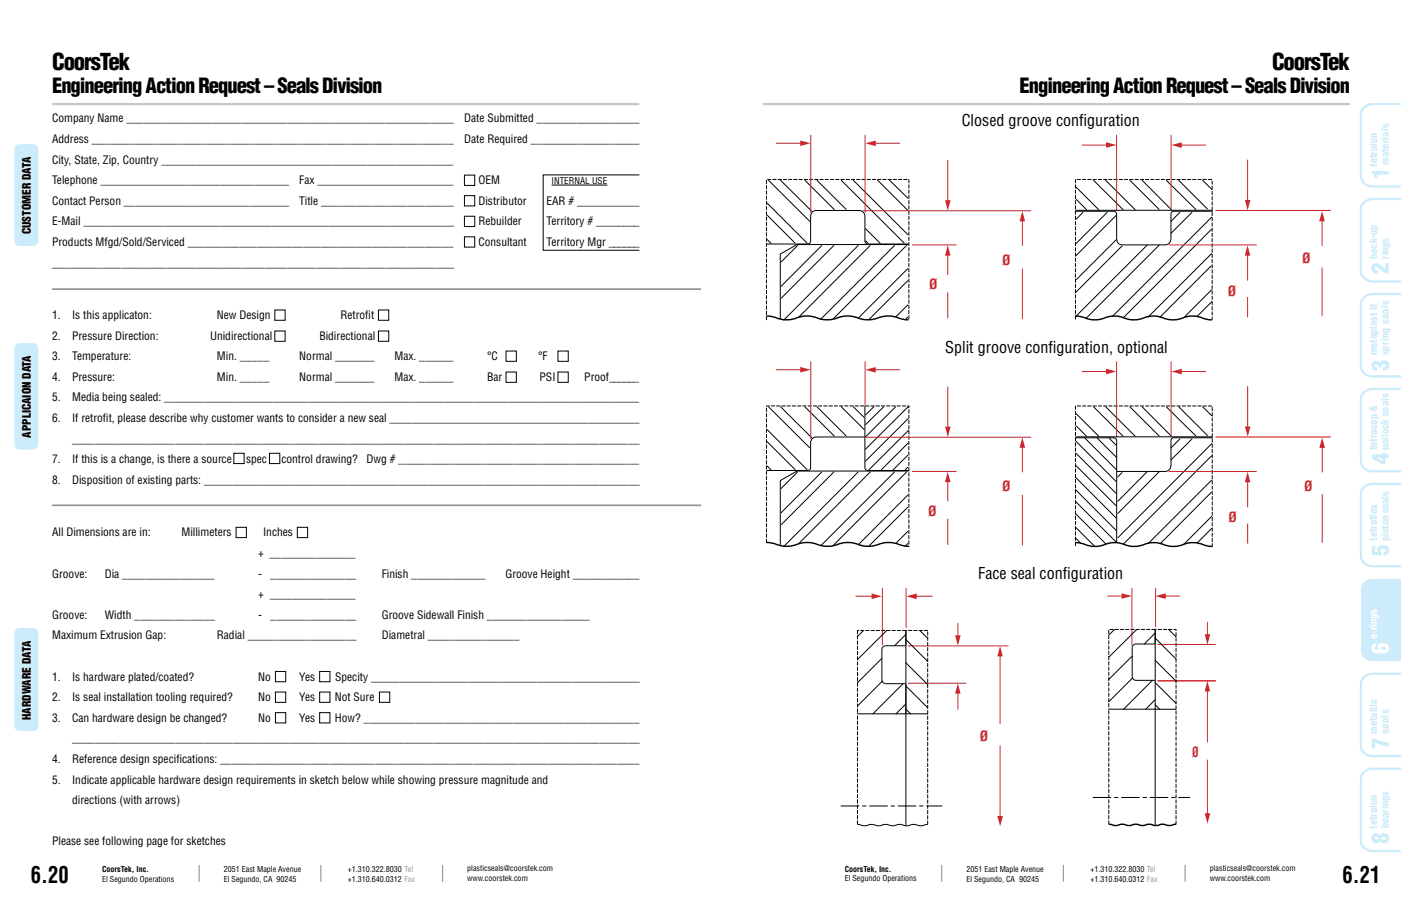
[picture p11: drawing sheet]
<svg xmlns="http://www.w3.org/2000/svg" width="432mm" height="279mm" viewBox="0 0 432 279" stroke-linecap="round" stroke-linejoin="round" font-family="sans-serif">
<defs><g id="words">
<g font-size="7.1">
<text x="16.1" y="21.5">CoorsTek</text>
<text x="392.1" y="21.5">CoorsTek</text>
<text x="9.5" y="272.3">6.20</text>
<text x="413.8" y="272.3">6.21</text>
</g>
<g font-size="7.1" fill="#ccecfc">
<text x="428" y="55.3" transform="rotate(-90 428 55.3)">1</text>
<text x="428" y="84.6" transform="rotate(-90 428 84.6)">2</text>
<text x="428" y="114.3" transform="rotate(-90 428 114.3)">3</text>
<text x="428" y="143.2" transform="rotate(-90 428 143.2)">4</text>
<text x="428" y="171.4" transform="rotate(-90 428 171.4)">5</text>
<text x="428" y="231" transform="rotate(-90 428 231)">7</text>
<text x="428" y="260.3" transform="rotate(-90 428 260.3)">8</text>
</g>
<text font-size="7.1" fill="#fff" x="428" y="201.7" transform="rotate(-90 428 201.7)">6</text>
<g font-size="6.3">
<text x="16.1" y="28.8">Engineering Action Request – Seals Division</text>
<text x="314.3" y="28.8">Engineering Action Request – Seals Division</text>
</g>
<g font-size="4.9">
<text x="296.4" y="38.9">Closed groove conf</text>
<text x="332.6" y="38.9">iguration</text>
<text x="291.3" y="108.7">Split groove conf</text>
<text x="323.2" y="108.7">iguration, optional</text>
<text x="301.5" y="178.6">Face seal conf</text>
<text x="327.5" y="178.6">iguration</text>
</g>
<g font-size="4.2" fill="#d2232a">
<text x="308.9" y="81.6">Ø</text>
<text x="401.4" y="81.2">Ø</text>
<text x="286.4" y="89.1">Ø</text>
<text x="378.4" y="91.3">Ø</text>
<text x="308.9" y="151.3">Ø</text>
<text x="402" y="151.3">Ø</text>
<text x="286.1" y="159.1">Ø</text>
<text x="378.6" y="161">Ø</text>
<text x="302" y="228.6">Ø</text>
<text x="367.4" y="233.6">Ø</text>
</g>
<g font-size="3.5">
<text x="16.1" y="37.7">Company Name _________________________________________________________</text>
<text x="143.1" y="37.7">Date Submitted __________________</text>
<text x="16.1" y="44.1">Address _______________________________________________________________</text>
<text x="143.1" y="44.1">Date Required ___________________</text>
<text x="16.1" y="50.4">City, State, Zip, Country ___________________________________________________</text>
<text x="16.1" y="56.8">Telephone _________________________________</text>
<text x="92.3" y="56.8">Fax ________________________</text>
<text x="147.5" y="56.8">OEM</text>
<text x="16.1" y="63.1">Contact Person _____________________________</text>
<text x="92.3" y="63.1">Title _______________________</text>
<text x="147.5" y="63.1">Distributor</text>
<text x="168.5" y="63.1">EAR # ___________</text>
<text x="16.1" y="69.5">E-Mail _________________________________________________________________</text>
<text x="147.5" y="69.5">Rebuilder</text>
<text x="168.5" y="69.5">Territory # ________</text>
<text x="9.5" y="72.3" transform="rotate(-90 9.5 72.3)">CUSTOMER DATA</text>
<text x="16.1" y="75.8">Products Mfgd/Sold/Serviced ______________________________________________</text>
<text x="147.5" y="75.8">Consultant</text>
<text x="168.5" y="75.8">Territory Mgr ______</text>
<text x="16.1" y="82.2">______________________________________________________________________</text>
<text x="16.1" y="98.4">1.</text>
<text x="22.2" y="98.4">Is this applicaton:</text>
<text x="66.9" y="98.4">New Design</text>
<text x="105" y="98.4">Retrof</text>
<text x="112.6" y="98.4">it</text>
<text x="16.1" y="104.8">2.</text>
<text x="22.2" y="104.8">Pressure Direction:</text>
<text x="64.7" y="104.8">Unidirectional</text>
<text x="98.4" y="104.8">Bidirectional</text>
<text x="16.1" y="111.1">3.</text>
<text x="22.2" y="111.1">Temperature:</text>
<text x="66.9" y="111.1">Min. _____</text>
<text x="92.3" y="111.1">Normal _______</text>
<text x="121.6" y="111.1">Max. ______</text>
<text x="150.1" y="111.1">°C</text>
<text x="165.8" y="111.1">°F</text>
<text x="16.1" y="117.5">4.</text>
<text x="22.2" y="117.5">Pressure:</text>
<text x="66.9" y="117.5">Min. _____</text>
<text x="92.3" y="117.5">Normal _______</text>
<text x="121.6" y="117.5">Max. ______</text>
<text x="150.2" y="117.5">Bar</text>
<text x="166.3" y="117.5">PSI</text>
<text x="180.1" y="117.5">Proof______</text>
<text x="16.1" y="123.8">5.</text>
<text x="22.2" y="123.8">Media being sealed: ___________________________________________________________________________________</text>
<text x="16.1" y="130.2">6.</text>
<text x="22.2" y="130.2">If retrof</text>
<text x="31.7" y="130.2">it, please describe why customer wants to consider a new seal ____________________________________________</text>
<text x="9.5" y="134.9" transform="rotate(-90 9.5 134.9)">APPLICAION DATA</text>
<text x="22.2" y="136.5">___________________________________________________________________________________________________</text>
<text x="16.1" y="142.9">7.</text>
<text x="22.2" y="142.9">If this is a change, is there a source</text>
<text x="75.8" y="142.9">spec</text>
<text x="86.7" y="142.9">control drawing?</text>
<text x="113" y="142.9">Dwg # __________________________________________</text>
<text x="16.1" y="149.2">8.</text>
<text x="22.2" y="149.2">Disposition of existing parts: ____________________________________________________________________________</text>
<text x="16.1" y="165.4">All Dimensions are in:</text>
<text x="55.9" y="165.4">Millimeters</text>
<text x="81.1" y="165.4">Inches</text>
<text x="79.6" y="171.8">+ _______________</text>
<text x="16.1" y="178.1">Groove:</text>
<text x="32.3" y="178.1">Dia ________________</text>
<text x="79.6" y="178.1">-</text>
<text x="83.3" y="178.1">_______________</text>
<text x="117.7" y="178.1">Finish _____________</text>
<text x="155.8" y="178.1">Groove Height ____________</text>
<text x="79.6" y="184.5">+ _______________</text>
<text x="16.1" y="190.8">Groove:</text>
<text x="32.3" y="190.8">Width ______________</text>
<text x="79.6" y="190.8">-</text>
<text x="83.3" y="190.8">_______________</text>
<text x="117.7" y="190.8">Groove Sidewall Finish __________________</text>
<text x="16.1" y="197.2">Maximum Extrusion Gap:</text>
<text x="66.9" y="197.2">Radial ___________________</text>
<text x="117.7" y="197.2">Diametral ________________</text>
<text x="16.1" y="209.9">1.</text>
<text x="22.2" y="209.9">Is hardware plated/coated?</text>
<text x="79.6" y="209.9">No</text>
<text x="92.3" y="209.9">Yes</text>
<text x="103.3" y="209.9">Specity _______________________________________________</text>
<text x="16.1" y="216.2">2.</text>
<text x="22.2" y="216.2">Is seal installation tooling required?</text>
<text x="79.6" y="216.2">No</text>
<text x="92.3" y="216.2">Yes</text>
<text x="103.2" y="216.2">Not Sure</text>
<text x="9.5" y="222" transform="rotate(-90 9.5 222)">HARDWARE DATA</text>
<text x="16.1" y="222.6">3.</text>
<text x="22.2" y="222.6">Can hardware design be changed?</text>
<text x="79.6" y="222.6">No</text>
<text x="92.3" y="222.6">Yes</text>
<text x="103.2" y="222.6">How? ________________________________________________</text>
<text x="22.2" y="228.9">___________________________________________________________________________________________________</text>
<text x="16.1" y="235.3">4.</text>
<text x="22.2" y="235.3">Reference design specif</text>
<text x="54.4" y="235.3">ications: _________________________________________________________________________</text>
<text x="16.1" y="241.6">5.</text>
<text x="22.2" y="241.6">Indicate applicable hardware design requirements in sketch below while showing pressure magnitude and</text>
<text x="22.2" y="248">directions (with arrows)</text>
<text x="16.1" y="260.7">Please see following page for sketches</text>
</g>
<g font-size="3.2" fill="#ccecfc">
<text x="424.5" y="51.4" transform="rotate(-90 424.5 51.4)">tetralon</text>
<text x="428" y="50.9" transform="rotate(-90 428 50.9)">materials</text>
<text x="424.5" y="79.8" transform="rotate(-90 424.5 79.8)">back-up</text>
<text x="428" y="79.8" transform="rotate(-90 428 79.8)">rings</text>
<text x="424.5" y="109.5" transform="rotate(-90 424.5 109.5)">metaplast II</text>
<text x="428" y="109.6" transform="rotate(-90 428 109.6)">spring seals</text>
<text x="424.5" y="138.9" transform="rotate(-90 424.5 138.9)">tetracap &amp;</text>
<text x="428" y="138.8" transform="rotate(-90 428 138.8)">unilock seals</text>
<text x="424.5" y="160.3" transform="rotate(-90 424.5 160.3)">lex</text>
<text x="424.5" y="166.7" transform="rotate(-90 424.5 166.7)">tetraf</text>
<text x="428" y="166.7" transform="rotate(-90 428 166.7)">piston seals</text>
<text x="424.5" y="226.2" transform="rotate(-90 424.5 226.2)">metallic</text>
<text x="428" y="226.3" transform="rotate(-90 428 226.3)">seals</text>
<text x="424.5" y="255.5" transform="rotate(-90 424.5 255.5)">tetralon</text>
<text x="428" y="255.4" transform="rotate(-90 428 255.4)">bearings</text>
</g>
<text font-size="3.2" fill="#fff" x="424.5" y="197" transform="rotate(-90 424.5 197)">o-rings</text>
<text font-size="2.8" x="170" y="56.8">INTERNAL USE</text>
<g font-size="2.5">
<text x="31.5" y="268.9">CoorsTek, Inc.</text>
<text x="69" y="269">2051 East Maple Avenue</text>
<text x="107.2" y="269">+1.310.322.8030 Tel</text>
<text x="144" y="268.7">plasticseals@coorstek.com</text>
<text x="260.3" y="268.9">CoorsTek, Inc.</text>
<text x="297.8" y="268.9">2051 East Maple Avenue</text>
<text x="336.1" y="268.9">+1.310.322.8030 Tel</text>
<text x="372.9" y="268.7">plasticseals@coorstek.com</text>
<text x="31.5" y="271.9">El Segundo Operations</text>
<text x="69" y="271.9">El Segundo, CA 90245</text>
<text x="107.2" y="271.9">+1.310.640.0312 Fax</text>
<text x="144" y="271.6">www.coorstek.com</text>
<text x="260.3" y="271.8">El Segundo Operations</text>
<text x="297.8" y="271.9">El Segundo, CA 90245</text>
<text x="336.1" y="271.9">+1.310.640.0312 Fax</text>
<text x="372.9" y="271.6">www.coorstek.com</text>
</g>
</g></defs>
<path d="M431.8 32.1h-8.6a3.5 3.5 0 0 0-3.7 3.1v19.2a3.5 3.5 0 0 0 3.7 3.1h8.6M431.8 61.4h-8.6a3.5 3.5 0 0 0-3.7 3.1v19.2a3.5 3.5 0 0 0 3.7 3.1h8.6M431.8 90.7h-8.6a3.5 3.5 0 0 0-3.7 3.1v19.2a3.5 3.5 0 0 0 3.7 3.1h8.6M431.8 119.9h-8.6a3.5 3.5 0 0 0-3.7 3.1v19.3a3.5 3.5 0 0 0 3.7 3h8.6M431.8 149.2h-8.6a3.5 3.5 0 0 0-3.7 3.1v19.2a3.5 3.5 0 0 0 3.7 3.1h8.6" fill="none" stroke="#ccecfc" stroke-width=".71" stroke-linecap="butt"/>
<path d="M420.1 179.9a4 4 0 0 1 3.1-1.4h8.6v25.4h-8.6a3.5 3.5 0 0 1-3.7-3.1v-19.2z" fill="#ccecfc"/>
<path d="M431.8 207.8h-8.6a3.5 3.5 0 0 0-3.7 3.1v19.2a3.5 3.5 0 0 0 3.7 3.1h8.6M431.8 237.1h-8.6a3.5 3.5 0 0 0-3.7 3.1v19.2a3.5 3.5 0 0 0 3.7 3.1h8.6" fill="none" stroke="#ccecfc" stroke-width=".71" stroke-linecap="butt"/>
<path d="M61.4 266.8v5.2M98.9 266.8v5.2M136.4 266.8v5.2M290.2 266.7v5.2M327.7 266.7v5.2M365.3 266.7v5.2" fill="none" stroke="#939598" stroke-width=".35"/>
<path d="M16.1 32.1h180.9M235.1 32.1h181" fill="none" stroke="#c7c7c9" stroke-width=".71" stroke-linecap="butt"/>
<path d="M170 57.1h17.2" fill="none" stroke="#000" stroke-width=".31"/>
<path d="M16.1 89.2h200M16.1 155.8h200" fill="none" stroke="#939598" stroke-width=".53"/>
<g fill="#ccecfc">
<path d="M4.9 44.9l1.1-.4h4.2l.8 .2 .8 .9v28.6l-.2 .8-1 .8h-5l-.7-.4-.4-.7-.1-28.6z"/>
<path d="M4.9 106.3l1.1-.5h4.2l.8 .3 .8 .9v30l-.2 .8-1 .8h-5l-.7-.4-.4-.7-.1-30.1z"/>
<path d="M4.9 194.1l1.1-.4h4.2l.8 .2 .8 1v28.9l-.2 .8-1 .8h-5l-.7-.4-.4-.8-.1-28.9z"/>
</g>
<g fill="none" stroke="#000" stroke-width=".31">
<path d="M143.1 54h3.2v3.2h-3.2zM197.1 53.9h-29.7v23.3h29.7M143.1 60.3h3.2v3.2h-3.2zM143.1 66.7h3.2v3.2h-3.2zM143.1 73h3.2v3.2h-3.2zM84.7 95.6h3.2v3.2h-3.2zM116.6 95.6h3.2v3.2h-3.2zM84.7 102.1h3.2v3.2h-3.2zM116.6 102.1h3.2v3.2h-3.2zM156 108.3h3.1v3.1h-3.1zM156 114.7h3.1v3.2h-3.1zM172 108.3h3.1v3.1h-3.1z"/>
<path d="M172 114.7h3.1v3.2h-3.1zM72.1 139.8h3.1v3.2h-3.1zM83.1 139.8h3.1v3.2h-3.1zM72.8 162.6h3.1v3.2h-3.1zM91.6 162.6h3.2v3.2h-3.2zM84.9 207.1h3.2v3.1h-3.2zM84.9 213.4h3.2v3.2h-3.2zM84.9 219.8h3.2v3.1h-3.2zM98.5 207.1h3.2v3.1h-3.2zM98.5 213.4h3.2v3.2h-3.2zM98.5 219.8h3.2v3.1h-3.2zM117 213.4h3.1v3.2h-3.1z"/>
</g>
<g fill="none" stroke="#010101" stroke-width=".31">
<path d="M236.9 55.6l12.6 12.6M240.6 55.6l9.6 9.6M248.1 55.6l9 9M251.8 55.6l9 9M259.3 55.6l19.4 19.4M263 55.6l16.8 16.8M270.5 55.6l9.3 9.3M274.2 55.6l5.6 5.5M236.3 75.2h12.7a.89 .89 0 0 0 .8-.9v-7.6a1.76 1.76 0 0 1 1.8-1.8h13.2a1.76 1.76 0 0 1 1.8 1.8v7.7a.88 .88 0 0 0 .9 .8h12.6M236.5 62.6l12.3 12.4M236.5 66.4l8.5 8.6M236.5 73.9l1.1 1.1"/>
<path d="M245.8 75.7l-5 5.1M253.3 75.7l-12.6 12.6M257 75.7l-16.2 16.2M264.5 75.7l-22.9 23M266.8 70.5l4.5 4.6M266.8 74.3l.7 .7M268.2 75.7l-22 22.1M275.7 75.7l-22.9 22.9M279.4 75.7l-22.6 22.6M280.1 75.4h-34.5l-5.1 3v20M279.8 82.8l-15.3 15.3M279.8 86.6l-12 12"/>
<path d="M279.8 94l-3.7 3.7M279.8 97.8l-.9 .8"/>
</g>
<path d="M236.2 98.6v-43.3h43.9v43.4" fill="none" stroke="#010101" stroke-width=".31" stroke-dasharray="1 .6"/>
<path d="M249.9 41.7v23.8M266.6 41.7v23.8M265.9 65h51.8M281.2 75.5h13.5M315.1 67.7v8M315.1 82.9v15.4" fill="none" stroke="#d2232a" stroke-width=".31"/>
<path d="M315.1 65.1l.9 3.1h-1.7z" fill="#d2232a"/>
<path d="M292.1 49.4v12.9M292.1 90.2v7.9" fill="none" stroke="#d2232a" stroke-width=".31"/>
<path d="M291.3 61.7h1.7l-.9 3.2z" fill="#d2232a"/>
<path d="M292.1 78.3v6.4" fill="none" stroke="#d2232a" stroke-width=".31"/>
<path d="M292.1 75.7l.9 3.1h-1.7z" fill="#d2232a"/>
<path d="M239.2 44.2h8" fill="none" stroke="#d2232a" stroke-width=".31"/>
<path d="M246.6 43.3l3.2 .9-3.2 .8z" fill="#d2232a"/>
<path d="M269.3 44.2h8" fill="none" stroke="#d2232a" stroke-width=".31"/>
<path d="M266.7 44.2l3.2-.9v1.7z" fill="#d2232a"/>
<path d="M236.2 97.5l1.7 .1a10.7 10.7 0 0 0 9.1 0 10.8 10.8 0 0 1 6.3 .9 10.8 10.8 0 0 0 6.2-.9 10.8 10.8 0 0 1 6.3 .9 10.8 10.8 0 0 0 6.3-.9 10.8 10.8 0 0 1 6.2 .9l1.7 .1" fill="none" stroke="#010101" stroke-width=".44"/>
<g fill="none" stroke="#010101" stroke-width=".31">
<path d="M236.5 132.5l12.3 12.3M236.5 136.2l8.5 8.6M236.9 125.4l12.6 12.7M240.6 125.4l9.6 9.6M248.1 125.4l9 9.1M251.8 125.4l9 9M259.3 125.4l7 7M263 125.4l3.3 3.3M266.5 134.8h-14.9a1.76 1.76 0 0 0-1.8 1.7v7.7a.88 .88 0 0 1-.8 .9h-12.7M266.6 125.2v19a.88 .88 0 0 0 .9 .9h12.6M269.4 125.4l-2.6 2.5M272.4 125.4l-5.6 5.6"/>
<path d="M276 125.4l-9.3 9.3M279.9 136.6l-8.2 8.2M279.9 129.1l-13.2 13.1M279.9 125.4l-13.2 13.1M280 132.7l-12.1 12.1M236.5 143.7l1.1 1.2M245.8 145.6l-5 5M253.3 145.6l-12.6 12.5M257 145.6l-16.2 16.2M264.5 145.6l-22.9 22.9M268.2 145.6l-22 22M275.7 145.6l-22.7 22.7"/>
<path d="M279.4 145.6l-22.7 22.8M279.8 144.1l-.8 .8M279.8 152.7l-15.2 15.2M279.8 156.4l-12 12M279.8 140.4l-4.5 4.5M280.1 145.3h-34.5l-5.1 2.9v20.1M279.8 163.9l-3.7 3.7M279.8 167.6l-.9 .9"/>
</g>
<path d="M236.2 167.3v-42.1h43.9v43.3" fill="none" stroke="#010101" stroke-width=".31" stroke-dasharray="1 .6"/>
<path d="M249.9 111.6v23.7M266.6 111.6v13.4M266.8 134.8h50.9M315.1 137.5v8.1M281.2 145.4h13.5M315.1 152.8v15.3" fill="none" stroke="#d2232a" stroke-width=".31"/>
<path d="M315.1 134.9l.9 3.2h-1.7z" fill="#d2232a"/>
<path d="M292.1 119.3v12.9M292.1 160.1v7.8" fill="none" stroke="#d2232a" stroke-width=".31"/>
<path d="M291.3 131.6h1.7l-.9 3.2z" fill="#d2232a"/>
<path d="M292.1 148.1v6.4" fill="none" stroke="#d2232a" stroke-width=".31"/>
<path d="M292.1 145.5l.9 3.2h-1.7z" fill="#d2232a"/>
<path d="M239.2 114h8" fill="none" stroke="#d2232a" stroke-width=".31"/>
<path d="M246.6 113.2l3.2 .8-3.2 .9z" fill="#d2232a"/>
<path d="M269.3 114h8" fill="none" stroke="#d2232a" stroke-width=".31"/>
<path d="M266.7 114l3.2-.8v1.7z" fill="#d2232a"/>
<path d="M236.2 167.3l1.7 .1a10.8 10.8 0 0 0 9.2 0 10.9 10.9 0 0 1 6.2 .9 10.9 10.9 0 0 0 6.3-.9 10.9 10.9 0 0 1 6.3 .9 10.9 10.9 0 0 0 6.3-.9 10.9 10.9 0 0 1 6.3 .9l1.7 .2" fill="none" stroke="#010101" stroke-width=".44"/>
<g fill="none" stroke="#010101" stroke-width=".31">
<path d="M331.7 57.8l6.9 6.8M337 55.6l9.1 9M340.8 55.6l9 9M348.2 55.6l9 9M352 55.6l9 9.1M359.5 55.6l9.1 9M363.3 55.6l8.8 8.8M370.7 55.6l2.8 2.8M331.5 65.1h11.7a.94 .94 0 0 1 1 1v7.4a1.73 1.73 0 0 0 1.7 2h13.2a1.83 1.83 0 0 0 1.8-2v-7.5a.82 .82 0 0 1 .8-.9h12M331.7 61.5l3.2 3.2M333.7 65.5l-2 2.1M341.2 65.5l-9.5 9.5"/>
<path d="M343.9 66.5l-12.2 12.3M344 74l-12.3 12.3M345.8 75.9l-14.2 14.2M353.6 75.6l-22 21.9M357.3 75.6l-22.5 22.5M363.6 65.5l-2.7 2.7M367.4 65.5l-6.5 6.5M373.4 70.8l-27.2 27.2M373.4 67l-30.6 30.6M373.4 78.2l-19.6 19.6M373.3 82l-15.8 15.8M373.4 89.4l-8.4 8.4"/>
<path d="M373.4 93.1l-4.5 4.5"/>
</g>
<path d="M331.5 98.4v-43.1h42.1v43.2" fill="none" stroke="#010101" stroke-width=".31" stroke-dasharray="1 .6"/>
<path d="M344.1 41.7v23.2M360.9 41.7v23.2M360.4 75.5h26.8M374.7 64.9h35.3M407.5 67.7v8M407.5 82.6v14.8" fill="none" stroke="#d2232a" stroke-width=".31"/>
<path d="M407.5 65.1l.8 3.1h-1.7z" fill="#d2232a"/>
<path d="M384.5 49.3v12.9M384.5 91.7v6" fill="none" stroke="#d2232a" stroke-width=".31"/>
<path d="M383.7 61.7h1.7l-.9 3.1z" fill="#d2232a"/>
<path d="M384.5 78.3v8.1" fill="none" stroke="#d2232a" stroke-width=".31"/>
<path d="M384.5 75.7l.9 3.1h-1.7z" fill="#d2232a"/>
<path d="M333.5 44.7h8" fill="none" stroke="#d2232a" stroke-width=".31"/>
<path d="M340.9 43.9l3.2 .8-3.2 .9z" fill="#d2232a"/>
<path d="M363.6 44.7h8" fill="none" stroke="#d2232a" stroke-width=".31"/>
<path d="M361 44.7l3.2-.8v1.7z" fill="#d2232a"/>
<g fill="none" stroke="#010101" stroke-width=".31">
<path d="M331.5 64.9h42.1M331.5 135h11.7a.94 .94 0 0 1 1 1v31.3M331.7 136.2l12.2 12.2M331.7 139.8l12.2 12.3M331.7 127.6l6.9 6.9M331.7 131.4l3.2 3.1M334.4 135.2l9.5 9.5M337 125.5l9.1 9M338.2 135.1l6 6M340.8 125.5l9.1 9M341.9 135.2l2.1 2M348.3 125.5l9 8.9"/>
<path d="M352 125.5l9.1 9M359.5 125.5l9.1 9M363.3 125.5l8.9 8.8M363.6 135.4l-2.7 2.7M367.4 135.4l-6.5 6.4M370.7 125.5l2.8 2.7M373.4 136.8l-28.9 29M373.8 135h-12.1a.84 .84 0 0 0-.8 1v7.4a1.83 1.83 0 0 1-1.8 2h-14.9M331.4 154.6l12.6 12.5M331.4 147.1l12.6 12.6M331.4 151l12.6 12.6M331.5 158.4l9.4 9.4"/>
<path d="M331.7 143.6l12.3 12.3M345.8 145.7l-1.3 1.4M353.6 145.4l-9.1 9.2M357.3 145.4l-12.8 12.9M373.3 151.9l-15.8 15.8M373.4 140.6l-27.2 27.2M373.4 159.3l-8.5 8.5M373.4 148.1l-19.6 19.6M331.5 165.9l1.6 1.6M331.5 162.6l5.9 5.9M373.4 163l-4.5 4.5"/>
</g>
<path d="M331.4 97.5l1.7 .1a9.9 9.9 0 0 0 8.7 0 10 10 0 0 1 6.1 .9 10.1 10.1 0 0 0 6-.9 10.1 10.1 0 0 1 6 .9 10.1 10.1 0 0 0 6-.9 10.1 10.1 0 0 1 6 .9l1.7 .1" fill="none" stroke="#010101" stroke-width=".44"/>
<path d="M331.5 168.3v-43.1h42.1v43.2" fill="none" stroke="#010101" stroke-width=".31" stroke-dasharray="1 .6"/>
<path d="M344.1 111.6v23.2M361 111.6v23.2M374.7 134.8h35.4M407.5 137.5v8.1M360.4 145.4h26.8M407.5 152.5v14.8" fill="none" stroke="#d2232a" stroke-width=".31"/>
<path d="M407.5 134.9l.8 3.2h-1.7z" fill="#d2232a"/>
<path d="M384.5 119.2v12.9M384.5 161.6v6" fill="none" stroke="#d2232a" stroke-width=".31"/>
<path d="M383.7 131.5h1.7l-.8 3.2z" fill="#d2232a"/>
<path d="M384.5 148.1v8.2" fill="none" stroke="#d2232a" stroke-width=".31"/>
<path d="M384.5 145.5l.9 3.2h-1.7z" fill="#d2232a"/>
<path d="M333.5 114.6h8" fill="none" stroke="#d2232a" stroke-width=".31"/>
<path d="M340.9 113.7l3.2 .9-3.2 .8z" fill="#d2232a"/>
<path d="M363.7 114.6h7.9" fill="none" stroke="#d2232a" stroke-width=".31"/>
<path d="M361.1 114.6l3.1-.9v1.7z" fill="#d2232a"/>
<path d="M331.5 134.7h42.1" fill="none" stroke="#010101" stroke-width=".31"/>
<path d="M331.4 167.3l1.7 .2a10 10 0 0 0 8.8 0 10.1 10.1 0 0 1 6 .9 10.1 10.1 0 0 0 6.1-.9 10.1 10.1 0 0 1 6 .9 10.1 10.1 0 0 0 6.1-.9 10.1 10.1 0 0 1 6 .9l1.6 .1" fill="none" stroke="#010101" stroke-width=".44"/>
<path d="M279.9 199.2h30.8M308.2 201.8v21.4" fill="none" stroke="#d2232a" stroke-width=".31"/>
<path d="M308.2 199.2l.9 3.2h-1.7z" fill="#d2232a"/>
<path d="M308.2 230v22.2" fill="none" stroke="#d2232a" stroke-width=".31"/>
<path d="M307.4 251.6h1.7l-.9 3.2z" fill="#d2232a"/>
<path d="M263.8 183.9h5.4M272 181.4v17.5M279.2 181.4v12.2M279.9 210.7h17.8" fill="none" stroke="#d2232a" stroke-width=".31"/>
<path d="M268.6 183l3.2 .9-3.2 .8z" fill="#d2232a"/>
<path d="M282 183.9h5.4" fill="none" stroke="#d2232a" stroke-width=".31"/>
<path d="M279.4 183.9l3.1-.9v1.8z" fill="#d2232a"/>
<path d="M264.3 194.4v25.7M279.2 194.4h-14.9M285.9 194.4h-6.7M285.9 220.1v-25.7M264.3 254.1v-34M285.9 254.2v-34.1" fill="none" stroke="#000" stroke-width=".31" stroke-dasharray="1 .6"/>
<g fill="none" stroke="#000" stroke-width=".31">
<path d="M266.1 194.5l-1.8 1.8M273.3 194.5l-9 8.9M279.2 197.2l6.7 6.8M279.2 195.6l-3.5 3.5M279.2 198.8l-.3 .3h-5.9l-1 .5-.2 .8v9.2l.2 .7 .6 .5h6.3l.3 .3M279.2 194.4v60.2M283.5 194.5l2.4 2.3M271.8 203l-7.5 7.6M272 210l-7.7 7.7M278.3 210.9l-9.3 9.3M279.2 204.4l6.7 6.7M279.2 211.6l6.7 6.7"/>
<path d="M279.2 218.7l1.5 1.5M279.2 217.1l-3 3.1M264.3 220.1h21.6M264.3 254.2a5.6 5.6 0 0 0 4.3 0 5.6 5.6 0 0 0 4.4 0 5.6 5.6 0 0 0 4.3 0 5.6 5.6 0 0 0 4.3 0 5.6 5.6 0 0 0 4.3 0"/>
</g>
<path d="M259.2 248.6h31.2" fill="none" stroke="#000" stroke-width=".31" stroke-dasharray="5.5 1.1 1.1 1.1"/>
<path d="M295.2 192.2v4.3" fill="none" stroke="#d2232a" stroke-width=".31"/>
<path d="M294.4 195.9h1.7l-.9 3.2z" fill="#d2232a"/>
<path d="M295.2 213.3v5.4" fill="none" stroke="#d2232a" stroke-width=".31"/>
<path d="M295.2 210.7l.9 3.2h-1.7z" fill="#d2232a"/>
<path d="M356.9 198.7h17.7M372.1 191.9v4.3M356.9 210h17.7" fill="none" stroke="#d2232a" stroke-width=".31"/>
<path d="M371.3 195.6h1.7l-.8 3.2z" fill="#d2232a"/>
<path d="M341.4 183.8h4.9M348.9 181.4v17.5M356.2 181.4v11.9" fill="none" stroke="#d2232a" stroke-width=".31"/>
<path d="M345.7 183l3.2 .8-3.2 .9z" fill="#d2232a"/>
<path d="M358.7 183.8h4.9" fill="none" stroke="#d2232a" stroke-width=".31"/>
<path d="M356.1 183.8l3.2-.8v1.7z" fill="#d2232a"/>
<path d="M356.9 210h17.7M372.1 212.6v16.3" fill="none" stroke="#d2232a" stroke-width=".31"/>
<path d="M372.1 210l.9 3.2h-1.7z" fill="#d2232a"/>
<path d="M372.1 234.4v17" fill="none" stroke="#d2232a" stroke-width=".31"/>
<path d="M371.3 250.8h1.7l-.8 3.2z" fill="#d2232a"/>
<path d="M356 194.1h-14.3v24.6M362.5 218.7v-24.6h-6.5M341.7 254.1v-35.4M362.5 254.2v-35.5" fill="none" stroke="#000" stroke-width=".31" stroke-dasharray="1 .6"/>
<g fill="none" stroke="#000" stroke-width=".31">
<path d="M343.5 194.1l-1.8 1.8M350.4 194.1l-8.7 8.6M356 195.2l-3.3 3.4M356 196.8l6.5 6.4M360.2 194.1l2.3 2.3M341.7 218.7h14.3v35.9M348.9 202.3l-7.2 7.2M349.1 209l-7.4 7.4M355.2 209.8l-8.9 8.9M356 215.8l-2.9 2.9M356 203.6l6.5 6.5M356 210.5l6.5 6.4"/>
<path d="M356 217.3l1.4 1.4M356 210.1l-.3-.3h-6l-.5-.5-.3-.7 .1-9.2 .4-.6 .7-.2h5.8l.1-4.5v24.6h6.5"/>
</g>
<path d="M336.9 245.9h29.8" fill="none" stroke="#000" stroke-width=".31" stroke-dasharray="5.5 1.1 1.1 1.1"/>
<path d="M341.8 254.2a5.4 5.4 0 0 0 4.1 0 5.4 5.4 0 0 0 4.2 0 5.4 5.4 0 0 0 4.1 0 5.4 5.4 0 0 0 4.1 0 5.4 5.4 0 0 0 4.2 0" fill="none" stroke="#000" stroke-width=".44"/>
<use href="#words"/>
</svg>
